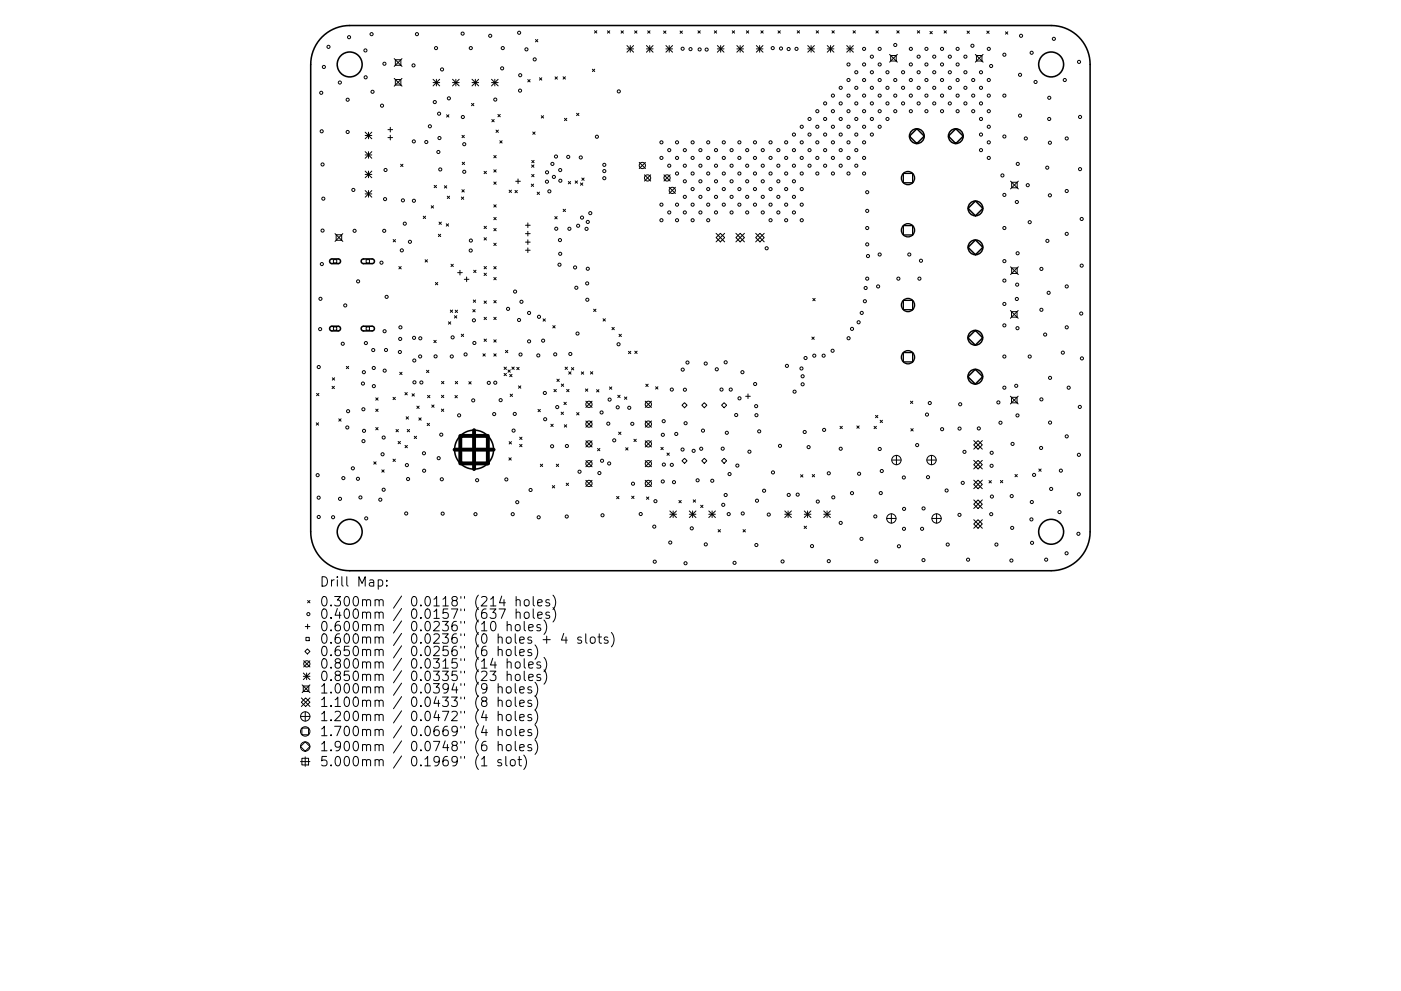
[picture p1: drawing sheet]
<svg xmlns="http://www.w3.org/2000/svg" width="297mm" height="210mm" viewBox="0 0 297 210" stroke-linecap="round" stroke-linejoin="round" font-family="sans-serif">
<defs><g id="words">
<g font-size="2.8">
<text x="67.7" y="125.1">Drill</text>
<text x="75.7" y="125.1">Map:</text>
<text x="67.7" y="129.3">0.300mm</text>
<text x="67.7" y="131.9">0.400mm</text>
<text x="87.2" y="129.3">0.0118&quot;</text>
<text x="87.2" y="131.9">0.0157&quot;</text>
<text x="100.9" y="129.3">(214</text>
<text x="100.9" y="131.9">(637</text>
<text x="109.7" y="129.3">holes)</text>
<text x="109.7" y="131.9">holes)</text>
<text x="67.7" y="134.5">0.600mm</text>
<text x="67.7" y="137.2">0.600mm</text>
<text x="87.2" y="134.5">0.0236&quot;</text>
<text x="87.2" y="137.2">0.0236&quot;</text>
<text x="100.9" y="134.5">(10</text>
<text x="100.9" y="137.2">(0</text>
<text x="105.8" y="137.2">holes</text>
<text x="107.7" y="134.5">holes)</text>
<text x="115.6" y="137.2">+</text>
<text x="119.8" y="137.2">4</text>
<text x="123.4" y="137.2">slots)</text>
<text x="67.7" y="139.8">0.650mm</text>
<text x="67.7" y="142.5">0.800mm</text>
<text x="87.2" y="139.8">0.0256&quot;</text>
<text x="87.2" y="142.5">0.0315&quot;</text>
<text x="100.9" y="139.8">(6</text>
<text x="100.9" y="142.5">(14</text>
<text x="105.8" y="139.8">holes)</text>
<text x="107.7" y="142.5">holes)</text>
<text x="67.7" y="145.1">0.850mm</text>
<text x="67.7" y="147.7">1.000mm</text>
<text x="87.2" y="145.1">0.0335&quot;</text>
<text x="87.2" y="147.7">0.0394&quot;</text>
<text x="100.9" y="145.1">(23</text>
<text x="100.9" y="147.7">(9</text>
<text x="105.8" y="147.7">holes)</text>
<text x="107.7" y="145.1">holes)</text>
<text x="67.7" y="150.6">1.100mm</text>
<text x="67.7" y="153.6">1.200mm</text>
<text x="87.2" y="150.6">0.0433&quot;</text>
<text x="87.2" y="153.6">0.0472&quot;</text>
<text x="100.9" y="150.6">(8</text>
<text x="100.9" y="153.6">(4</text>
<text x="105.8" y="150.6">holes)</text>
<text x="105.8" y="153.6">holes)</text>
<text x="67.7" y="156.8">1.700mm</text>
<text x="67.7" y="160">1.900mm</text>
<text x="87.2" y="156.8">0.0669&quot;</text>
<text x="87.2" y="160">0.0748&quot;</text>
<text x="100.9" y="156.8">(4</text>
<text x="100.9" y="160">(6</text>
<text x="105.8" y="156.8">holes)</text>
<text x="105.8" y="160">holes)</text>
<text x="67.7" y="163.2">5.000mm</text>
<text x="87.2" y="163.2">0.1969&quot;</text>
<text x="100.9" y="163.2">(1</text>
<text x="105.8" y="163.2">slot)</text>
</g>
</g></defs>
<g fill="none" stroke="#000" stroke-width=".33">
<path d="M68.3 7.8a8.3 8.3 0 0 1 5.8-2.4h148.8a8.3 8.3 0 0 1 8.2 8.3v99.1a8.3 8.3 0 0 1-8.2 8.3h-148.8a8.3 8.3 0 0 1-8.2-8.3v-99.1a8.3 8.3 0 0 1 2.4-5.9zM70 55.1l.3-.2h1.5l.3 .2 .1 .4-.4 .4h-1.5l-.4-.3zM76.7 55.1l.3-.2h2l.3 .2 .1 .4-.4 .4h-2l-.4-.3zM70 69.4l.3-.2h1.5l.3 .2 .1 .4-.4 .4h-1.5l-.4-.3zM76.7 69.4l.3-.2h2l.3 .2 .1 .4-.4 .4h-2l-.4-.3z"/>
<circle cx="74.1" cy="13.7" r="2.64"/>
<circle cx="222.9" cy="13.7" r="2.64"/>
<circle cx="100.5" cy="95.4" r="4.1"/>
<circle cx="74.1" cy="112.8" r="2.64"/>
<circle cx="222.9" cy="112.8" r="2.64"/>
</g>
<g fill="none" stroke="#000" stroke-width=".21">
<path d="M83.6 12.4l1.6 1.7M83.6 16.6l1.6 1.7M83.8 12.7h1.2v1.1h-1.2zM83.8 16.9h1.2v1.1h-1.2zM85.2 12.4l-1.6 1.7M85.2 16.6l-1.6 1.7M91.8 16.8l1.4 1.4M91.8 17.5h1.4M92.5 16.8v1.4M93.2 16.8l-1.4 1.4M95.9 17.5h1.5M95.9 16.8l1.5 1.4"/>
<path d="M96.7 16.8v1.4M97.4 16.8l-1.5 1.4M100.1 17.5h1.4M100.1 16.8l1.4 1.4M100.8 16.8v1.4M101.5 16.8l-1.4 1.4M104.2 16.8l1.4 1.4M104.2 17.5h1.4M104.9 16.8v1.4M105.6 16.8l-1.4 1.4M111.9 16.9l.5 .5M112.4 16.9l-.5 .5"/>
<path d="M113.5 8.4l.5 .5M114 8.4l-.5 .5M114.4 16.5l.5 .5M114.9 16.5l-.5 .5M117.7 16.3l.5 .5M118.2 16.3l-.5 .5M119.4 16.3l.5 .5M119.9 16.3l-.5 .5M125.6 14.7l.5 .5M126 6.5l.5 .5M126.1 14.7l-.5 .5M126.5 6.5l-.5 .5"/>
<path d="M128.8 6.5l.5 .5M129.3 6.5l-.5 .5M131.7 6.5l.5 .5M132.2 6.5l-.5 .5M132.9 9.7l1.4 1.4M132.9 10.4h1.4M133.6 9.7v1.4M134.3 9.7l-1.4 1.4M134.6 6.5l.4 .5M135 6.5l-.4 .5M137.1 10.4h1.4M137.1 9.7l1.4 1.4"/>
<path d="M137.3 6.5l.5 .5M137.8 9.7v1.4M137.8 6.5l-.5 .5M138.5 9.7l-1.4 1.4M140.7 6.6l.5 .5M141.2 10.4h1.4M141.2 9.7l1.4 1.4M141.2 6.6l-.5 .5M141.9 9.7v1.4M142.6 9.7l-1.4 1.4M144.2 6.6l.5 .5M144.7 6.6l-.5 .5"/>
<path d="M148 6.5l.5 .5M148.5 6.5l-.5 .5M151.4 6.5l.5 .5M151.9 6.5l-.5 .5M152.1 10.4h1.4M152.1 9.7l1.4 1.4M152.8 9.7v1.4M153.5 9.7l-1.4 1.4M155.2 6.5l.5 .5M155.7 6.5l-.5 .5M156.2 10.4h1.4M156.2 9.7l1.4 1.4"/>
<path d="M156.9 9.7v1.4M157.6 9.7l-1.4 1.4M158.2 6.5l.5 .5M158.7 6.5l-.5 .5M160.4 10.4h1.4M160.4 9.7l1.4 1.4M161.1 9.7v1.4M161.3 6.5l.5 .5M161.8 9.7l-1.4 1.4M161.8 6.5l-.5 .5M165 6.5l.4 .5M165.4 6.5l-.4 .5"/>
<path d="M169 6.5l.5 .5M169.5 6.5l-.5 .5M171.3 10.4h1.4M171.3 9.7l1.4 1.4M172 9.7v1.4M172.7 9.7l-1.4 1.4M173 6.5l.5 .5M173.5 6.5l-.5 .5M175.4 10.4h1.4M175.4 9.7l1.4 1.4M176.1 9.7v1.4M176.4 6.5l.5 .5"/>
<path d="M176.8 9.7l-1.4 1.4M176.9 6.5l-.5 .5M179.5 10.4h1.4M179.5 9.7l1.4 1.4M180.2 9.7v1.4M180.9 6.5l.5 .5M180.9 9.7l-1.4 1.4M181.4 6.5l-.5 .5M185.7 6.5l.5 .5M186.2 6.5l-.5 .5M188.6 11.5l1.7 1.7M188.8 11.8h1.2v1.1h-1.2z"/>
<path d="M190.1 6.5l.5 .5M190.3 11.5l-1.7 1.7M190.6 6.5l-.5 .5M194.5 6.5l.5 .5M195 6.5l-.5 .5M197.2 6.7l.5 .5M197.7 6.7l-.5 .5M200.2 6.5l.5 .5M200.7 6.5l-.5 .5M205 6.6l.5 .5M205.5 6.6l-.5 .5M206.8 11.5l1.6 1.7"/>
<path d="M207 11.8h1.2v1.1h-1.2zM208.4 11.5l-1.6 1.7M209.2 6.6l.5 .5M209.7 6.6l-.5 .5M213.2 6.8l.5 .4M213.7 6.8l-.5 .4M77.4 36.3l1.4 1.4M77.4 28l1.4 1.4M77.4 28.7h1.4M77.4 32.2l1.4 1.4M77.4 32.9h1.4M77.4 37h1.4"/>
<path d="M78.1 28v1.4M78.1 32.2v1.4M78.1 36.3v1.4M78.8 28l-1.4 1.4M78.8 32.2l-1.4 1.4M78.8 36.3l-1.4 1.4M82.3 27.5h.9M82.3 29.2h.9M82.7 27v1M82.7 28.7v1M84.9 34.8l.5 .5M85.4 34.8l-.5 .5"/>
<path d="M92.1 39.3l.4 .5M92.5 39.3l-.4 .5M94.2 39.4l.5 .5M94.7 24.4l.5 .4M94.7 39.4l-.5 .5M95.2 24.4l-.5 .4M98 28.7l.4 .5M98 34.4l.5 .5M98.4 28.7l-.4 .5M98.5 34.4l-.5 .5M100 21.9l.5 .5M100.5 21.9l-.5 .5"/>
<path d="M102.6 36.3l.5 .5M103.1 36.3l-.5 .5M104.3 25.4l.5 .5M104.7 33l.5 .5M104.7 36l.5 .5M104.7 38.6l.5 .5M104.8 25.4l-.5 .5M105.2 27.6l.5 .5M105.2 33l-.5 .5M105.2 36l-.5 .5M105.2 38.6l-.5 .5M105.6 24.3l.5 .5"/>
<path d="M105.7 27.6l-.5 .5M106 29.9l.5 .5M106.1 24.3l-.5 .5M106.5 29.9l-.5 .5M109.3 38.5h1M109.8 38v1M112.6 39.1l.5 .5M112.7 35l.5 .5M112.7 37l.5 .5M112.7 34l.5 .5M113 28l.5 .5M113.1 39.1l-.5 .5"/>
<path d="M113.2 35l-.5 .5M113.2 37l-.5 .5M113.2 34l-.5 .5M113.5 28l-.5 .5M114.8 24.5l.5 .5M115.3 24.5l-.5 .5M119.7 25.1l.5 .5M120.2 25.1l-.5 .5M120.5 38.5l.5 .5M121 38.5l-.5 .5M121.9 38.4l.5 .5M122.2 24l.5 .5"/>
<path d="M122.4 38.4l-.5 .5M122.7 24l-.5 .5M123.1 38.8l.5 .5M123.4 37.8l.4 .5M123.6 38.8l-.5 .5M123.8 37.8l-.4 .5M135.5 34.4l1.3 1.4M136.6 37.1l1.4 1.3M136.8 34.4l-1.3 1.4M138 37.1l-1.4 1.3M140.8 37.1l1.3 1.3M141.9 39.7l1.3 1.4"/>
<path d="M142.1 37.1l-1.3 1.3M143.2 39.7l-1.3 1.4M214.3 38.4l1.6 1.7M214.5 38.7h1.2v1.1h-1.2zM215.9 38.4l-1.6 1.7M70.7 55.1h.7v.7h-.7zM71 49.6l1.7 1.6M71.3 49.8h1.1v1.2h-1.1zM72.7 49.6l-1.7 1.6M77.4 40.4l1.4 1.4M77.4 41.1h1.4M77.6 55.1h.7v.7h-.7z"/>
<path d="M78.1 40.4v1.4M78.8 40.4l-1.4 1.4M83.4 50.8l.5 .5M83.9 50.8l-.5 .5M84.6 56.6l.5 .5M85.1 56.6l-.5 .5M89.7 45.9l.5 .5M90.1 55.1l.5 .5M90.2 45.9l-.5 .5M90.6 55.1l-.5 .5M91.4 43.7l.5 .4M91.9 43.7l-.5 .4"/>
<path d="M92.3 59.9l.5 .5M92.8 59.9l-.5 .5M92.9 49.7l.5 .5M93.1 47.1l.5 .5M93.4 49.7l-.5 .5M93.6 47.1l-.5 .5M94.6 47.5l.5 .5M94.8 41.6l.5 .5M95.1 47.5l-.5 .5M95.3 41.6l-.5 .5M95.6 56.1l.5 .5M96.1 56.1l-.5 .5"/>
<path d="M97 57.8h1M97.5 57.3v1M97.8 41.8l.5 .5M97.9 40.2l.5 .5M98.3 41.8l-.5 .5M98.4 40.2l-.5 .5M98.4 59.3h1M98.9 58.8v1M100.4 57.3l.5 .5M100.9 57.3l-.5 .5M102.6 48l.5 .5M102.6 50.4l.5 .5"/>
<path d="M102.6 56.5l.5 .5M102.6 58l.5 .5M103.1 48l-.5 .5M103.1 50.4l-.5 .5M103.1 56.5l-.5 .5M103.1 58l-.5 .5M104.7 43.4l.5 .5M104.7 51.6l.5 .5M104.7 56.6l.5 .5M104.7 58.9l.5 .5M104.7 46.1l.5 .5M104.7 48.5l.5 .5"/>
<path d="M105.2 56.6l-.5 .5M105.2 43.4l-.5 .5M105.2 51.6l-.5 .5M105.2 58.9l-.5 .5M105.2 46.1l-.5 .5M105.2 48.5l-.5 .5M107.9 40.3l.5 .5M108.4 40.3l-.5 .5M109.2 40.4l.5 .5M109.7 40.4l-.5 .5M111.4 47.8h1M111.4 49.6h1"/>
<path d="M111.4 51.4h1M111.4 53.1h1M111.9 47.3v1M111.9 49.1v1M111.9 50.9v1M111.9 52.6v1M113.9 40.8l.5 .5M114.4 40.8l-.5 .5M117.6 45.9l.5 .5M118.1 45.9l-.5 .5M119.4 44.4l.5 .5M119.9 44.4l-.5 .5"/>
<path d="M151.8 49.5l1.8 1.8M152.7 49.5l.9 .9-.9 .9-.9-.9zM153.6 49.5l-1.8 1.8M156 49.5l1.8 1.8M156.9 49.5l.9 .9-.9 .9-.9-.9zM157.8 49.5l-1.8 1.8M160.2 50.4l.9-.9 .9 .9-.9 .9zM160.2 49.5l1.8 1.8M162 49.5l-1.8 1.8M214.3 56.6l1.6 1.7M214.5 56.8h1.2v1.2h-1.2zM215.9 56.6l-1.6 1.7"/>
<path d="M70.7 69.4h.7v.7h-.7zM73.4 77.7l.5 .5M73.9 77.7l-.5 .5M77.6 69.4h.7v.7h-.7zM84.7 79l.5 .5M85.2 79l-.5 .5M90.4 78.6l.5 .5M90.9 78.6l-.5 .5M92 72.2l.5 .5M92.5 72.2l-.5 .5M95.1 68.3l.5 .5M95.5 65.8l.5 .5"/>
<path d="M95.6 68.3l-.5 .5M96 65.8l-.5 .5M96.3 67l.5 .5M96.5 65.8l.5 .5M96.8 67l-.5 .5M97 65.8l-.5 .5M97.8 70.9l.5 .5M98.3 70.9l-.5 .5M100.2 65.7l.5 .5M100.3 63.6l.5 .5M100.7 65.7l-.5 .5M100.8 63.6l-.5 .5"/>
<path d="M102.4 75.1l.5 .5M102.6 63.9l.5 .5M102.6 67.3l.5 .5M102.6 71.9l.5 .5M102.9 75.1l-.5 .5M103.1 63.9l-.5 .5M103.1 67.3l-.5 .5M103.1 71.9l-.5 .5M104.7 72.1l.5 .5M104.7 67.3l.5 .5M104.7 63.8l.5 .5M104.7 75.1l.5 .5"/>
<path d="M105.2 67.3l-.5 .5M105.2 72.1l-.5 .5M105.2 63.8l-.5 .5M105.2 75.1l-.5 .5M106.9 77.9l.5 .5M106.9 79.2l.5 .5M107.2 74.3l.5 .5M107.4 77.9l-.5 .5M107.4 79.2l-.5 .5M107.7 74.3l-.5 .5M107.7 78.5l.5 .5M108.1 79.4l.5 .5"/>
<path d="M108.2 78.5l-.5 .5M108.5 77.9l.5 .5M108.6 79.4l-.5 .5M109 77.9l-.5 .5M109.6 77.9l.5 .5M110.1 77.9l-.5 .5M115.1 67.6l.5 .5M115.6 67.6l-.5 .5M117.2 69.1l.5 .5M117.7 69.1l-.5 .5M119.8 77.9l.5 .5M120.3 77.9l-.5 .5"/>
<path d="M120.6 78.9l.5 .5M121.1 78.9l-.5 .5M121.2 78l.4 .5M121.6 78l-.4 .5M123.3 78.9l.4 .5M123.7 78.9l-.4 .5M125.2 78.9l.5 .5M125.7 78.9l-.5 .5M125.9 65.6l.5 .5M126.4 65.6l-.5 .5M127.9 67.6l.5 .5M128.4 67.6l-.5 .5"/>
<path d="M129.7 69.5l.5 .5M130.2 69.5l-.5 .5M131.2 70.9l.5 .5M131.7 70.9l-.5 .5M133.2 74.5l.5 .5M133.7 74.5l-.5 .5M134.6 74.5l.5 .5M135.1 74.5l-.5 .5M172.1 71.5l.5 .5M172.3 63.3l.5 .5M172.6 71.5l-.5 .5M172.8 63.3l-.5 .5"/>
<path d="M214.2 65.9l1.7 1.6M214.5 66.1h1.1v1.2h-1.1zM215.9 65.9l-1.7 1.6M67.1 89.7l.4 .5M67.1 83.5l.5 .5M67.5 89.7l-.4 .5M67.6 83.5l-.5 .5M70.4 82l.5 .5M70.5 80.2l.5 .5M70.9 82l-.5 .5M71 80.2l-.5 .5M71.8 88.9l.5 .5"/>
<path d="M72.3 88.9l-.5 .5M79.2 98l.5 .5M79.7 84.4l.5 .5M79.7 86.8l.5 .5M79.7 90.7l.5 .5M79.7 98l-.5 .5M80.2 84.4l-.5 .5M80.2 86.8l-.5 .5M80.2 90.7l-.5 .5M81 99.7l.4 .5M81.4 99.7l-.4 .5M83.3 84.3l.5 .5"/>
<path d="M83.3 97.4l.5 .5M83.8 84.3l-.5 .5M83.8 97.4l-.5 .5M84 91.1l.5 .5M84.4 93.7l.5 .4M84.5 91.1l-.5 .5M84.9 93.7l-.5 .4M85.9 83.3l.5 .5M85.9 94.5l.5 .5M86.1 88.4l.5 .5M86.3 91.1l.5 .5M86.4 83.3l-.5 .5"/>
<path d="M86.4 94.5l-.5 .5M86.6 88.4l-.5 .5M86.8 91.1l-.5 .5M87.4 83.5l.5 .5M87.8 92.6l.5 .4M87.9 83.5l-.5 .5M88.3 92.6l-.5 .4M88.4 86.2l.5 .5M88.8 88.7l.5 .5M88.9 86.2l-.5 .5M89.3 88.7l-.5 .5M90.6 89.8l.5 .5"/>
<path d="M90.6 83.9l.5 .5M91.1 89.8l-.5 .5M91.1 83.9l-.5 .5M91.5 85.9l.5 .5M92 85.9l-.5 .5M93.6 86.8l.5 .5M93.6 83.9l.5 .5M93.6 80.9l.5 .5M94.1 86.8l-.5 .5M94.1 83.9l-.5 .5M94.1 80.9l-.5 .5M96.5 83.9l.5 .5"/>
<path d="M96.5 80.9l.5 .5M97 83.9l-.5 .5M97 80.9l-.5 .5M99.4 81l.5 .5M99.9 81l-.5 .5M107.9 97.1l.5 .5M107.9 93.7l.5 .5M108.2 83.6l.5 .5M108.4 97.1l-.5 .5M108.4 93.7l-.5 .5M108.7 83.6l-.5 .5M109.9 81.9l.5 .5"/>
<path d="M110.2 94.3l.5 .5M110.2 92.7l.5 .5M110.4 81.9l-.5 .5M110.7 94.3l-.5 .5M110.7 92.7l-.5 .5M114.1 86.9l.5 .5M114.6 98.5l.5 .5M114.6 86.9l-.5 .5M115.1 98.5l-.5 .5M116.8 90l.5 .5M117.3 90l-.5 .5M117.5 82.6l.4 .5"/>
<path d="M117.9 82.6l-.4 .5M117.9 98.5l.5 .5M118.1 80.4l.5 .5M118.4 98.5l-.5 .5M118.6 80.4l-.5 .5M119 87.4l.5 .5M119 81.5l.5 .5M119.5 87.4l-.5 .5M119.5 81.5l-.5 .5M119.6 85.3l.5 .5M119.6 90.1l.5 .5M120.1 85.3l-.5 .5"/>
<path d="M120.1 82.6l.5 .5M120.1 90.1l-.5 .5M120.6 82.6l-.5 .5M122.3 87.5l.5 .5M122.8 87.5l-.5 .5M124.1 82.5l.5 .5M124.2 93.5l1.3 1.3M124.2 89.3l1.3 1.3M124.2 85.1l1.3 1.3M124.2 97.7l1.3 1.3M124.6 82.5l-.5 .5M125.5 85.1l-1.3 1.3"/>
<path d="M125.5 89.3l-1.3 1.3M125.5 93.5l-1.3 1.3M125.5 97.7l-1.3 1.3M126.5 82.7l.5 .5M126.7 95.1l.5 .5M127 82.7l-.5 .5M127.2 95.1l-.5 .5M129.2 82.1l.5 .5M129.7 82.1l-.5 .5M131 83.9l.5 .5M131.2 91.7l.5 .5M131.5 83.9l-.5 .5"/>
<path d="M131.7 91.7l-.5 .5M132.4 84.2l.5 .5M132.7 95l.4 .5M132.9 84.2l-.5 .5M133.1 95l-.4 .5M134.4 93.2l.5 .5M134.9 93.2l-.5 .5M136.8 85.1l1.3 1.3M136.8 89.3l1.3 1.3M136.8 93.5l1.3 1.3M136.8 97.7l1.3 1.3M136.9 81.5l.5 .5"/>
<path d="M137.4 81.5l-.5 .5M138.1 85.1l-1.3 1.3M138.1 89.3l-1.3 1.3M138.1 93.5l-1.3 1.3M138.1 97.7l-1.3 1.3M139 82.1l.5 .5M139.5 82.1l-.5 .5M140.1 94.9l.5 .5M140.6 94.9l-.5 .5M141.4 96.1l.5 .5M141.9 96.1l-.5 .5M144.6 86l.5-.6 .6 .6-.6 .5z"/>
<path d="M144.6 97.8l.5-.6 .6 .6-.6 .5zM148.8 86l.5-.6 .6 .6-.6 .5zM148.8 97.8l.5-.6 .6 .6-.6 .5zM153 86l.5-.6 .6 .6-.6 .5zM153 97.8l.5-.6 .6 .6-.6 .5zM158.1 84.1h1M158.6 83.6v1M178.1 90.5l.5 .4M178.6 90.5l-.5 .4M181.7 90.4l.5 .5M182.2 90.4l-.5 .5M185.3 90.5l.5 .4"/>
<path d="M185.6 88.1l.5 .5M185.8 90.5l-.5 .4M186.1 88.1l-.5 .5M186.6 89.2l.5 .5M187.1 89.2l-.5 .5M189.1 97.6h2M190.1 96.6v2M193 85.1l.5 .5M193.1 90.9l.5 .5M193.5 85.1l-.5 .5M193.6 90.9l-.5 .5M196.5 97.6h2"/>
<path d="M197.5 96.6v2M206.5 93.5l1.8 1.8M206.5 97.7l1.8 1.8M207.4 93.5l.9 .9-.9 .9-.9-.9zM207.4 97.7l.9 .9-.9 .9-.9-.9zM208.3 93.5l-1.8 1.8M208.3 97.7l-1.8 1.8M214.2 84.1l1.7 1.6M214.5 84.3h1.1v1.2h-1.1zM215.9 84.1l-1.7 1.6M220.3 99.5l.4 .5M220.7 99.5l-.4 .5"/>
<path d="M117.1 103l.5 .5M117.6 103l-.5 .5M120 102.5l.5 .5M120.5 102.5l-.5 .5M124.2 101.9l1.3 1.3M125.5 101.9l-1.3 1.3M130.7 105.3l.5 .5M131.2 105.3l-.5 .5M133.9 105.3l.5 .5M134.4 105.3l-.5 .5M136.8 101.9l1.3 1.3M137.1 105.4l.5 .5"/>
<path d="M137.6 105.4l-.5 .5M138.1 101.9l-1.3 1.3M142 108.4l1.4 1.4M142 109.1h1.4M142.7 108.4v1.4M143.4 108.4l-1.4 1.4M143.9 106.2l.5 .5M144.4 106.2l-.5 .5M146.1 108.4l1.5 1.4M146.1 109.1h1.5M146.8 108.4v1.4M147 106l.5 .5"/>
<path d="M147.5 106l-.5 .5M147.6 108.4l-1.5 1.4M148.6 107.2l.4 .5M149 107.2l-.4 .5M150.3 109.1h1.4M150.3 108.4l1.4 1.4M151 108.4v1.4M151.7 108.4l-1.4 1.4M152.3 112.4l.4 .5M152.7 112.4l-.4 .5M157.5 112.4l.5 .5M158 112.4l-.5 .5"/>
<path d="M166.4 109.1h1.4M166.4 108.4l1.4 1.4M167.1 108.4v1.4M167.8 108.4l-1.4 1.4M169.7 100.7l.5 .5M170.2 100.7l-.5 .5M170.5 111.6l.5 .5M170.5 109.1h1.4M170.5 108.4l1.4 1.4M171 111.6l-.5 .5M171.2 108.4v1.4M171.9 108.4l-1.4 1.4"/>
<path d="M172.2 100.7l.5 .5M172.7 100.7l-.5 .5M174.7 109.1h1.4M174.7 108.4l1.4 1.4M175.4 108.4v1.4M176.1 108.4l-1.4 1.4M188 110h2M189 109v2M197.6 110h2M198.6 109v2M206.5 111.2l.9-.9 .9 .9-.9 .9zM206.5 101.9l1.8 1.8"/>
<path d="M206.5 106.1l1.8 1.8M206.5 110.3l1.8 1.8M207.4 101.9l.9 .9-.9 .9-.9-.9zM207.4 106.1l.9 .9-.9 .9-.9-.9zM208.3 101.9l-1.8 1.8M208.3 106.1l-1.8 1.8M208.3 110.3l-1.8 1.8M209.7 102l.5 .5M210.2 102l-.5 .5M212.1 101.9l.5 .5M212.6 101.9l-.5 .5M215.2 100.7l.5 .5"/>
<path d="M215.7 100.7l-.5 .5M64.7 132.9h1M64.9 135.2h.7v.7h-.7zM65.2 137.7l.5 .5-.5 .5-.6-.5zM65.2 127.4l.5 .5M65.2 132.4v1M65.7 127.4l-.5 .5M73.5 122.4v1.7l.3 .3M79.5 127.4l.3-.2 .5 .1 .1 1.3M79.5 130.1a.5 .5 0 0 1 .9 0v1.1M79.5 132.7a.5 .5 0 0 1 .9 .1v1M79.5 135.3a.5 .5 0 0 1 .9 .1v1.1"/>
<path d="M79.5 138a.5 .5 0 0 1 .9 .1v1M80.4 127.5l.3-.3 .4 .1 .1 1.3M80.4 130.1l.3-.2 .4 .1 .1 1.2M80.4 132.8l.3-.3 .4 .1 .1 1.2M80.4 135.4l.3-.3 .4 .1 .1 1.3M80.4 138.1l.3-.3 .4 .1 .1 1.2M85.1 126.5l-1.7 2.5M85.1 129.1l-1.7 2.6M85.1 131.7l-1.7 2.6M85.1 134.4l-1.7 2.6M85.1 137l-1.7 2.6M85.1 139.7l-1.7 2.5"/>
<path d="M97.7 126.6v.3M97.7 129.2v.4M97.7 131.8v.4M97.7 134.5v.4M97.7 137.1v.4M97.7 139.8v.3M98.5 126.6v.3M98.5 129.2v.4M98.5 131.8v.4M98.5 134.5v.4M98.5 137.1v.4M98.5 139.8v.3"/>
<path d="M123.2 135.2l-.4-.1-.3 .3 .1 .3 .6 .2v.5h-.7M63.7 152h2M63.9 149l.9-.9 .9 .9-.9 .9zM63.9 148.1l1.8 1.8M64 154.5h1.4v1.4h-1.4zM64.1 145.3l1.6 1.7M64.3 145.5h1.2v1.2h-1.2zM64.3 142.8l1.4 1.4M64.3 143.5h1.4M64.4 140.2l1.3 1.3M64.7 157.4l1 1-1 1-1-1zM64.7 151v2"/>
<path d="M65 142.8v1.4M65.7 140.2l-1.3 1.3M65.7 142.8l-1.4 1.4M65.7 145.3l-1.6 1.7M65.7 148.1l-1.8 1.8M79.5 140.6a.5 .5 0 0 1 .9 .1v1.1M79.5 143.3a.5 .5 0 0 1 .9 0v1.1M79.5 145.9a.5 .5 0 0 1 .9 .1v1M79.5 148.7a.5 .5 0 0 1 .9 .1v1.1M79.5 151.8l.3-.2 .5 .1 .1 1.2M79.5 154.9a.5 .5 0 0 1 .9 .1v1.1M79.5 158.1a.5 .5 0 0 1 .9 .1v1.1"/>
<path d="M80.4 140.7l.3-.3 .4 .1 .1 1.3M80.4 143.3l.3-.2 .4 .1 .1 1.2M80.4 146l.3-.3 .4 .1 .1 1.2M80.4 148.8l.3-.2 .4 .1 .1 1.2M80.4 151.9l.3-.3 .4 .1 .1 1.2M80.4 155l.3-.2 .4 .1 .1 1.2M80.4 158.2l.3-.2 .4 .1 .1 1.2M85.1 142.3l-1.7 2.6M85.1 144.9l-1.7 2.6M85.1 147.8l-1.7 2.6M85.1 150.8l-1.7 2.6M85.1 154l-1.7 2.6"/>
<path d="M85.1 157.2l-1.7 2.6M97.7 142.4v.4M97.7 145v.4M97.7 147.9v.4M97.7 150.9v.4M97.7 154.1v.4M97.7 157.3v.4M98.5 142.4v.4M98.5 145v.4M98.5 147.9v.4M98.5 150.9v.4M98.5 154.1v.4"/>
<path d="M98.5 157.3v.4M63.7 161.6h2M64 160.9h1.4v1.4h-1.4zM64.7 160.6v2M79.5 161.3a.5 .5 0 0 1 .9 .1v1.1M80.4 161.4l.3-.2 .4 .1 .1 1.2M85.1 160.4l-1.7 2.6M97.7 160.5v.4M98.5 160.5v.4"/>
<circle cx="68.1" cy="19.7" r=".33"/>
<circle cx="68.7" cy="14.2" r=".33"/>
<circle cx="69.6" cy="9.9" r=".33"/>
<circle cx="72.1" cy="17.5" r=".33"/>
<circle cx="74" cy="7.9" r=".33"/>
<circle cx="77.5" cy="10.7" r=".33"/>
<circle cx="77.5" cy="16.4" r=".33"/>
<circle cx="78.8" cy="7.2" r=".33"/>
<circle cx="79" cy="19.5" r=".33"/>
<circle cx="81.5" cy="13.5" r=".33"/>
<circle cx="87.7" cy="13.9" r=".33"/>
<circle cx="88.4" cy="7.2" r=".33"/>
<circle cx="92.4" cy="10.2" r=".33"/>
<circle cx="93.7" cy="14.7" r=".33"/>
<circle cx="98.1" cy="7.1" r=".33"/>
<circle cx="99.8" cy="10.2" r=".33"/>
<circle cx="103.9" cy="7.6" r=".33"/>
<circle cx="106.5" cy="14.5" r=".33"/>
<circle cx="106.6" cy="10.2" r=".33"/>
<circle cx="110.1" cy="7" r=".33"/>
<circle cx="110.3" cy="19.2" r=".33"/>
<circle cx="110.3" cy="16" r=".33"/>
<circle cx="111.6" cy="10.5" r=".33"/>
<circle cx="113.4" cy="12.6" r=".33"/>
<circle cx="131.2" cy="19.4" r=".33"/>
<circle cx="144.7" cy="10.3" r=".33"/>
<circle cx="146.4" cy="10.4" r=".33"/>
<circle cx="148.3" cy="10.5" r=".33"/>
<circle cx="149.8" cy="10.5" r=".33"/>
<circle cx="163.8" cy="10.2" r=".33"/>
<circle cx="165.6" cy="10.3" r=".33"/>
<circle cx="167.2" cy="10.4" r=".33"/>
<circle cx="168.9" cy="10.4" r=".33"/>
<circle cx="178.2" cy="18.6" r=".33"/>
<circle cx="179.9" cy="13.7" r=".33"/>
<circle cx="179.9" cy="17" r=".33"/>
<circle cx="181.6" cy="15.3" r=".33"/>
<circle cx="181.6" cy="18.6" r=".33"/>
<circle cx="183.2" cy="10.4" r=".33"/>
<circle cx="183.2" cy="13.7" r=".33"/>
<circle cx="183.2" cy="17" r=".33"/>
<circle cx="184.9" cy="15.3" r=".33"/>
<circle cx="184.9" cy="12" r=".33"/>
<circle cx="184.9" cy="18.6" r=".33"/>
<circle cx="186.5" cy="10.4" r=".33"/>
<circle cx="186.5" cy="13.7" r=".33"/>
<circle cx="186.5" cy="17" r=".33"/>
<circle cx="188.2" cy="15.3" r=".33"/>
<circle cx="188.2" cy="18.6" r=".33"/>
<circle cx="189.8" cy="9.5" r=".33"/>
<circle cx="189.8" cy="17" r=".33"/>
<circle cx="191.5" cy="15.3" r=".33"/>
<circle cx="191.5" cy="18.6" r=".33"/>
<circle cx="193.1" cy="10.4" r=".33"/>
<circle cx="193.1" cy="13.7" r=".33"/>
<circle cx="193.1" cy="17" r=".33"/>
<circle cx="194.8" cy="12" r=".33"/>
<circle cx="194.8" cy="15.3" r=".33"/>
<circle cx="194.8" cy="18.6" r=".33"/>
<circle cx="196.4" cy="10.4" r=".33"/>
<circle cx="196.4" cy="13.7" r=".33"/>
<circle cx="196.4" cy="17" r=".33"/>
<circle cx="198.1" cy="15.3" r=".33"/>
<circle cx="198.1" cy="12" r=".33"/>
<circle cx="198.1" cy="18.6" r=".33"/>
<circle cx="199.7" cy="10.4" r=".33"/>
<circle cx="199.7" cy="13.7" r=".33"/>
<circle cx="199.7" cy="17" r=".33"/>
<circle cx="201.4" cy="15.3" r=".33"/>
<circle cx="201.4" cy="12" r=".33"/>
<circle cx="201.4" cy="18.6" r=".33"/>
<circle cx="203" cy="10.4" r=".33"/>
<circle cx="203" cy="13.7" r=".33"/>
<circle cx="203" cy="17" r=".33"/>
<circle cx="204.7" cy="12" r=".33"/>
<circle cx="204.7" cy="15.3" r=".33"/>
<circle cx="204.7" cy="18.6" r=".33"/>
<circle cx="206.2" cy="9.7" r=".33"/>
<circle cx="206.3" cy="17" r=".33"/>
<circle cx="208" cy="15.3" r=".33"/>
<circle cx="208" cy="18.6" r=".33"/>
<circle cx="209.6" cy="10.4" r=".33"/>
<circle cx="209.6" cy="17" r=".33"/>
<circle cx="210.1" cy="14" r=".33"/>
<circle cx="212.9" cy="11.6" r=".33"/>
<circle cx="216.3" cy="15.9" r=".33"/>
<circle cx="216.5" cy="7.6" r=".33"/>
<circle cx="218.7" cy="11.2" r=".33"/>
<circle cx="219.6" cy="17.4" r=".33"/>
<circle cx="223.4" cy="8.2" r=".33"/>
<circle cx="225.8" cy="17" r=".33"/>
<circle cx="228.8" cy="13.1" r=".33"/>
<circle cx="68.2" cy="27.9" r=".33"/>
<circle cx="68.4" cy="34.9" r=".33"/>
<circle cx="73.7" cy="21.2" r=".33"/>
<circle cx="73.7" cy="28" r=".33"/>
<circle cx="81" cy="22.4" r=".33"/>
<circle cx="81.7" cy="36.1" r=".33"/>
<circle cx="87.7" cy="30" r=".33"/>
<circle cx="90.4" cy="30.1" r=".33"/>
<circle cx="91.1" cy="26.8" r=".33"/>
<circle cx="92.2" cy="21.7" r=".33"/>
<circle cx="92.9" cy="32.2" r=".33"/>
<circle cx="93.1" cy="24.1" r=".33"/>
<circle cx="93.2" cy="29.3" r=".33"/>
<circle cx="93.3" cy="36" r=".33"/>
<circle cx="95.2" cy="20.9" r=".33"/>
<circle cx="98.1" cy="24.8" r=".33"/>
<circle cx="98.4" cy="36.4" r=".33"/>
<circle cx="98.4" cy="30.6" r=".33"/>
<circle cx="105" cy="21.1" r=".33"/>
<circle cx="116" cy="38.5" r=".33"/>
<circle cx="116" cy="36.6" r=".33"/>
<circle cx="117.1" cy="34.8" r=".33"/>
<circle cx="117.4" cy="37.5" r=".33"/>
<circle cx="117.9" cy="33.2" r=".33"/>
<circle cx="118.8" cy="36.1" r=".33"/>
<circle cx="118.8" cy="38.3" r=".33"/>
<circle cx="120.5" cy="33.3" r=".33"/>
<circle cx="123.1" cy="33.4" r=".33"/>
<circle cx="126.6" cy="29" r=".33"/>
<circle cx="128.1" cy="35" r=".33"/>
<circle cx="128.1" cy="37.8" r=".33"/>
<circle cx="128.1" cy="36.3" r=".33"/>
<circle cx="136.2" cy="35.1" r=".66"/>
<circle cx="137.3" cy="37.8" r=".66"/>
<circle cx="140.2" cy="30.2" r=".33"/>
<circle cx="140.2" cy="33.5" r=".33"/>
<circle cx="141.4" cy="37.8" r=".66"/>
<circle cx="141.9" cy="31.9" r=".33"/>
<circle cx="141.9" cy="35.2" r=".33"/>
<circle cx="143.5" cy="30.2" r=".33"/>
<circle cx="143.5" cy="33.5" r=".33"/>
<circle cx="143.5" cy="36.8" r=".33"/>
<circle cx="145.2" cy="35.2" r=".33"/>
<circle cx="145.2" cy="31.9" r=".33"/>
<circle cx="145.2" cy="38.5" r=".33"/>
<circle cx="146.8" cy="30.2" r=".33"/>
<circle cx="146.8" cy="33.5" r=".33"/>
<circle cx="146.8" cy="36.8" r=".33"/>
<circle cx="148.5" cy="31.9" r=".33"/>
<circle cx="148.5" cy="35.2" r=".33"/>
<circle cx="148.5" cy="38.5" r=".33"/>
<circle cx="150.2" cy="30.2" r=".33"/>
<circle cx="150.2" cy="33.5" r=".33"/>
<circle cx="150.2" cy="36.8" r=".33"/>
<circle cx="151.8" cy="35.2" r=".33"/>
<circle cx="151.8" cy="31.9" r=".33"/>
<circle cx="151.8" cy="38.5" r=".33"/>
<circle cx="153.5" cy="30.2" r=".33"/>
<circle cx="153.5" cy="33.5" r=".33"/>
<circle cx="153.5" cy="36.8" r=".33"/>
<circle cx="155.1" cy="31.9" r=".33"/>
<circle cx="155.1" cy="35.2" r=".33"/>
<circle cx="155.1" cy="38.5" r=".33"/>
<circle cx="156.8" cy="30.2" r=".33"/>
<circle cx="156.8" cy="33.5" r=".33"/>
<circle cx="156.8" cy="36.8" r=".33"/>
<circle cx="158.4" cy="31.9" r=".33"/>
<circle cx="158.4" cy="35.2" r=".33"/>
<circle cx="158.4" cy="38.5" r=".33"/>
<circle cx="160.1" cy="30.2" r=".33"/>
<circle cx="160.1" cy="33.5" r=".33"/>
<circle cx="160.1" cy="36.8" r=".33"/>
<circle cx="161.7" cy="31.9" r=".33"/>
<circle cx="161.7" cy="35.2" r=".33"/>
<circle cx="161.7" cy="38.5" r=".33"/>
<circle cx="163.4" cy="30.2" r=".33"/>
<circle cx="163.4" cy="33.5" r=".33"/>
<circle cx="163.4" cy="36.8" r=".33"/>
<circle cx="165" cy="35.2" r=".33"/>
<circle cx="165" cy="31.9" r=".33"/>
<circle cx="165" cy="38.5" r=".33"/>
<circle cx="166.7" cy="30.2" r=".33"/>
<circle cx="166.7" cy="33.5" r=".33"/>
<circle cx="166.7" cy="36.8" r=".33"/>
<circle cx="168.3" cy="35.2" r=".33"/>
<circle cx="168.3" cy="31.9" r=".33"/>
<circle cx="168.3" cy="38.5" r=".33"/>
<circle cx="168.3" cy="28.5" r=".33"/>
<circle cx="170" cy="30.2" r=".33"/>
<circle cx="170" cy="33.5" r=".33"/>
<circle cx="170" cy="26.9" r=".33"/>
<circle cx="170" cy="36.8" r=".33"/>
<circle cx="171.6" cy="31.9" r=".33"/>
<circle cx="171.6" cy="35.2" r=".33"/>
<circle cx="171.6" cy="25.2" r=".33"/>
<circle cx="171.6" cy="28.5" r=".33"/>
<circle cx="173.3" cy="30.2" r=".33"/>
<circle cx="173.3" cy="23.6" r=".33"/>
<circle cx="173.3" cy="33.5" r=".33"/>
<circle cx="173.3" cy="36.8" r=".33"/>
<circle cx="173.3" cy="26.9" r=".33"/>
<circle cx="174.9" cy="21.9" r=".33"/>
<circle cx="174.9" cy="35.2" r=".33"/>
<circle cx="174.9" cy="25.2" r=".33"/>
<circle cx="174.9" cy="31.9" r=".33"/>
<circle cx="174.9" cy="28.5" r=".33"/>
<circle cx="176.6" cy="30.2" r=".33"/>
<circle cx="176.6" cy="20.3" r=".33"/>
<circle cx="176.6" cy="23.6" r=".33"/>
<circle cx="176.6" cy="33.5" r=".33"/>
<circle cx="176.6" cy="36.8" r=".33"/>
<circle cx="176.6" cy="26.9" r=".33"/>
<circle cx="178.2" cy="21.9" r=".33"/>
<circle cx="178.2" cy="35.2" r=".33"/>
<circle cx="178.2" cy="25.2" r=".33"/>
<circle cx="178.2" cy="31.9" r=".33"/>
<circle cx="178.2" cy="28.5" r=".33"/>
<circle cx="179.9" cy="30.2" r=".33"/>
<circle cx="179.9" cy="20.3" r=".33"/>
<circle cx="179.9" cy="23.6" r=".33"/>
<circle cx="179.9" cy="33.5" r=".33"/>
<circle cx="179.9" cy="26.9" r=".33"/>
<circle cx="179.9" cy="36.8" r=".33"/>
<circle cx="181.6" cy="21.9" r=".33"/>
<circle cx="181.6" cy="35.2" r=".33"/>
<circle cx="181.6" cy="31.9" r=".33"/>
<circle cx="181.6" cy="25.2" r=".33"/>
<circle cx="181.6" cy="28.5" r=".33"/>
<circle cx="183.2" cy="20.3" r=".33"/>
<circle cx="183.2" cy="30.2" r=".33"/>
<circle cx="183.2" cy="33.5" r=".33"/>
<circle cx="183.2" cy="23.6" r=".33"/>
<circle cx="183.2" cy="36.8" r=".33"/>
<circle cx="183.2" cy="26.9" r=".33"/>
<circle cx="184.9" cy="25.2" r=".33"/>
<circle cx="184.9" cy="21.9" r=".33"/>
<circle cx="184.9" cy="28.5" r=".33"/>
<circle cx="186.5" cy="20.3" r=".33"/>
<circle cx="186.5" cy="23.6" r=".33"/>
<circle cx="186.5" cy="26.9" r=".33"/>
<circle cx="188.2" cy="21.9" r=".33"/>
<circle cx="188.2" cy="25.2" r=".33"/>
<circle cx="189.8" cy="20.3" r=".33"/>
<circle cx="189.8" cy="23.6" r=".33"/>
<circle cx="191.5" cy="21.9" r=".33"/>
<circle cx="193.1" cy="20.3" r=".33"/>
<circle cx="193.1" cy="23.6" r=".33"/>
<circle cx="194.8" cy="21.9" r=".33"/>
<circle cx="196.4" cy="20.3" r=".33"/>
<circle cx="196.4" cy="23.6" r=".33"/>
<circle cx="198.1" cy="21.9" r=".33"/>
<circle cx="199.7" cy="20.3" r=".33"/>
<circle cx="199.7" cy="23.6" r=".33"/>
<circle cx="201.4" cy="21.9" r=".33"/>
<circle cx="203" cy="20.3" r=".33"/>
<circle cx="203" cy="23.6" r=".33"/>
<circle cx="204.7" cy="21.9" r=".33"/>
<circle cx="206.3" cy="20.3" r=".33"/>
<circle cx="206.3" cy="23.6" r=".33"/>
<circle cx="208" cy="31.9" r=".33"/>
<circle cx="208" cy="21.9" r=".33"/>
<circle cx="208" cy="25.2" r=".33"/>
<circle cx="208" cy="28.5" r=".33"/>
<circle cx="209.6" cy="20.3" r=".33"/>
<circle cx="209.6" cy="30.2" r=".33"/>
<circle cx="209.6" cy="23.6" r=".33"/>
<circle cx="209.6" cy="33.5" r=".33"/>
<circle cx="209.6" cy="26.9" r=".33"/>
<circle cx="212.5" cy="37.2" r=".33"/>
<circle cx="212.9" cy="20.3" r=".33"/>
<circle cx="212.9" cy="29" r=".33"/>
<circle cx="215.8" cy="34.8" r=".33"/>
<circle cx="216.3" cy="24.5" r=".33"/>
<circle cx="217.5" cy="29.4" r=".33"/>
<circle cx="217.9" cy="39.3" r=".33"/>
<circle cx="222" cy="35.6" r=".33"/>
<circle cx="222.4" cy="25.2" r=".33"/>
<circle cx="222.5" cy="20.7" r=".33"/>
<circle cx="222.6" cy="30.3" r=".33"/>
<circle cx="226.2" cy="29.4" r=".33"/>
<circle cx="229" cy="35.9" r=".33"/>
<circle cx="229" cy="24.8" r=".33"/>
<circle cx="68.2" cy="56" r=".33"/>
<circle cx="68.4" cy="48.9" r=".33"/>
<circle cx="68.6" cy="42.1" r=".33"/>
<circle cx="74.9" cy="40.3" r=".33"/>
<circle cx="75.2" cy="49" r=".33"/>
<circle cx="75.9" cy="59.7" r=".33"/>
<circle cx="80.9" cy="55.7" r=".33"/>
<circle cx="81.5" cy="49" r=".33"/>
<circle cx="81.6" cy="42.2" r=".33"/>
<circle cx="85.2" cy="53.1" r=".33"/>
<circle cx="85.4" cy="42.5" r=".33"/>
<circle cx="85.8" cy="47.5" r=".33"/>
<circle cx="86.9" cy="51.3" r=".33"/>
<circle cx="87.8" cy="42.6" r=".33"/>
<circle cx="99.8" cy="53.2" r=".33"/>
<circle cx="99.8" cy="51" r=".33"/>
<circle cx="116.5" cy="40.6" r=".33"/>
<circle cx="117.9" cy="48.5" r=".33"/>
<circle cx="118.6" cy="56.2" r=".33"/>
<circle cx="118.7" cy="50.9" r=".33"/>
<circle cx="118.8" cy="53.8" r=".33"/>
<circle cx="120.7" cy="48.5" r=".33"/>
<circle cx="121.9" cy="56.7" r=".33"/>
<circle cx="122.6" cy="47.9" r=".33"/>
<circle cx="123.4" cy="46.2" r=".33"/>
<circle cx="124.4" cy="48.6" r=".33"/>
<circle cx="124.6" cy="57" r=".33"/>
<circle cx="124.6" cy="47.1" r=".33"/>
<circle cx="125.2" cy="45.2" r=".33"/>
<circle cx="140.2" cy="43.4" r=".33"/>
<circle cx="140.2" cy="46.7" r=".33"/>
<circle cx="141.9" cy="45.1" r=".33"/>
<circle cx="142.5" cy="40.4" r=".66"/>
<circle cx="143.5" cy="43.4" r=".33"/>
<circle cx="143.5" cy="46.7" r=".33"/>
<circle cx="145.2" cy="45.1" r=".33"/>
<circle cx="145.2" cy="41.8" r=".33"/>
<circle cx="146.8" cy="40.1" r=".33"/>
<circle cx="146.8" cy="43.4" r=".33"/>
<circle cx="146.8" cy="46.7" r=".33"/>
<circle cx="148.5" cy="45.1" r=".33"/>
<circle cx="148.5" cy="41.8" r=".33"/>
<circle cx="150.2" cy="40.1" r=".33"/>
<circle cx="150.2" cy="43.4" r=".33"/>
<circle cx="150.2" cy="46.7" r=".33"/>
<circle cx="151.8" cy="45.1" r=".33"/>
<circle cx="151.8" cy="41.8" r=".33"/>
<circle cx="153.5" cy="40.1" r=".33"/>
<circle cx="153.5" cy="43.4" r=".33"/>
<circle cx="155.1" cy="45.1" r=".33"/>
<circle cx="155.1" cy="41.8" r=".33"/>
<circle cx="156.8" cy="40.1" r=".33"/>
<circle cx="156.8" cy="43.4" r=".33"/>
<circle cx="158.4" cy="45.1" r=".33"/>
<circle cx="158.4" cy="41.8" r=".33"/>
<circle cx="160.1" cy="40.1" r=".33"/>
<circle cx="160.1" cy="43.4" r=".33"/>
<circle cx="161.7" cy="45.1" r=".33"/>
<circle cx="161.7" cy="41.8" r=".33"/>
<circle cx="162.5" cy="52.7" r=".33"/>
<circle cx="163.4" cy="40.1" r=".33"/>
<circle cx="163.4" cy="43.4" r=".33"/>
<circle cx="163.4" cy="46.7" r=".33"/>
<circle cx="165" cy="45.1" r=".33"/>
<circle cx="165" cy="41.8" r=".33"/>
<circle cx="166.7" cy="40.1" r=".33"/>
<circle cx="166.7" cy="43.4" r=".33"/>
<circle cx="166.7" cy="46.7" r=".33"/>
<circle cx="168.3" cy="45.1" r=".33"/>
<circle cx="168.3" cy="41.8" r=".33"/>
<circle cx="170" cy="40.1" r=".33"/>
<circle cx="170" cy="43.4" r=".33"/>
<circle cx="170" cy="46.7" r=".33"/>
<circle cx="183.9" cy="51.8" r=".33"/>
<circle cx="183.9" cy="48.4" r=".33"/>
<circle cx="183.9" cy="59.1" r=".33"/>
<circle cx="183.9" cy="44.7" r=".33"/>
<circle cx="183.9" cy="40.8" r=".33"/>
<circle cx="184" cy="54.3" r=".33"/>
<circle cx="186.5" cy="54" r=".33"/>
<circle cx="190.5" cy="59.1" r=".33"/>
<circle cx="192.8" cy="54" r=".33"/>
<circle cx="194.9" cy="59.1" r=".33"/>
<circle cx="195.3" cy="55.3" r=".33"/>
<circle cx="212.9" cy="59.5" r=".33"/>
<circle cx="212.9" cy="55.4" r=".33"/>
<circle cx="212.9" cy="48.4" r=".33"/>
<circle cx="212.9" cy="41.4" r=".33"/>
<circle cx="215.6" cy="42.9" r=".33"/>
<circle cx="215.8" cy="53.7" r=".33"/>
<circle cx="218.3" cy="47.1" r=".33"/>
<circle cx="220.8" cy="57.1" r=".33"/>
<circle cx="222.1" cy="51.1" r=".33"/>
<circle cx="222.6" cy="41.4" r=".33"/>
<circle cx="226.2" cy="49.6" r=".33"/>
<circle cx="226.2" cy="40.5" r=".33"/>
<circle cx="229.3" cy="46.5" r=".33"/>
<circle cx="229.3" cy="56.4" r=".33"/>
<circle cx="67.6" cy="77.9" r=".33"/>
<circle cx="67.9" cy="69.8" r=".33"/>
<circle cx="67.9" cy="63.4" r=".33"/>
<circle cx="72.7" cy="72.9" r=".33"/>
<circle cx="73.2" cy="64.8" r=".33"/>
<circle cx="77.1" cy="79" r=".33"/>
<circle cx="77.6" cy="72.8" r=".33"/>
<circle cx="79.1" cy="74.3" r=".33"/>
<circle cx="79.2" cy="78.1" r=".33"/>
<circle cx="81.5" cy="70.3" r=".33"/>
<circle cx="81.6" cy="78.6" r=".33"/>
<circle cx="81.8" cy="74.3" r=".33"/>
<circle cx="82" cy="63" r=".33"/>
<circle cx="84.8" cy="74.7" r=".33"/>
<circle cx="84.8" cy="71.9" r=".33"/>
<circle cx="84.9" cy="69.4" r=".33"/>
<circle cx="87.8" cy="71.7" r=".33"/>
<circle cx="87.8" cy="76.5" r=".33"/>
<circle cx="89.1" cy="75.6" r=".33"/>
<circle cx="89.1" cy="71.8" r=".33"/>
<circle cx="92.3" cy="75.6" r=".33"/>
<circle cx="95.8" cy="75.6" r=".33"/>
<circle cx="96" cy="71.6" r=".33"/>
<circle cx="98.7" cy="75.2" r=".33"/>
<circle cx="100.5" cy="68" r=".33"/>
<circle cx="100.6" cy="72.8" r=".33"/>
<circle cx="107.7" cy="65.5" r=".33"/>
<circle cx="109.2" cy="61.9" r=".33"/>
<circle cx="110" cy="67.9" r=".33"/>
<circle cx="110.4" cy="75.2" r=".33"/>
<circle cx="110.6" cy="64" r=".33"/>
<circle cx="112.2" cy="66.4" r=".33"/>
<circle cx="112.2" cy="72.4" r=".33"/>
<circle cx="114.1" cy="75.4" r=".33"/>
<circle cx="114.3" cy="67.2" r=".33"/>
<circle cx="115.2" cy="72.3" r=".33"/>
<circle cx="117.7" cy="75.2" r=".33"/>
<circle cx="120.9" cy="75.1" r=".33"/>
<circle cx="122.2" cy="61.1" r=".33"/>
<circle cx="122.4" cy="70.8" r=".33"/>
<circle cx="124.5" cy="60.1" r=".33"/>
<circle cx="124.5" cy="63.6" r=".33"/>
<circle cx="131.1" cy="73" r=".33"/>
<circle cx="144.8" cy="78.4" r=".33"/>
<circle cx="145.8" cy="76.9" r=".33"/>
<circle cx="149.6" cy="77.1" r=".33"/>
<circle cx="152" cy="78.4" r=".33"/>
<circle cx="153.9" cy="76.9" r=".33"/>
<circle cx="157.4" cy="79" r=".33"/>
<circle cx="166.8" cy="77.6" r=".33"/>
<circle cx="169.9" cy="78.2" r=".33"/>
<circle cx="170.2" cy="79.8" r=".33"/>
<circle cx="170.8" cy="76" r=".33"/>
<circle cx="172.6" cy="75.5" r=".33"/>
<circle cx="174.6" cy="75.5" r=".33"/>
<circle cx="176.5" cy="74.4" r=".33"/>
<circle cx="179.9" cy="71.8" r=".33"/>
<circle cx="180.6" cy="69.8" r=".33"/>
<circle cx="182" cy="68.4" r=".33"/>
<circle cx="182.7" cy="66.4" r=".33"/>
<circle cx="183.4" cy="63.9" r=".33"/>
<circle cx="183.5" cy="61.1" r=".33"/>
<circle cx="186.2" cy="60.8" r=".33"/>
<circle cx="212.9" cy="75.6" r=".33"/>
<circle cx="212.9" cy="64.5" r=".33"/>
<circle cx="212.9" cy="69" r=".33"/>
<circle cx="215.6" cy="63.4" r=".33"/>
<circle cx="215.7" cy="60.4" r=".33"/>
<circle cx="215.7" cy="69.6" r=".33"/>
<circle cx="218.3" cy="75.6" r=".33"/>
<circle cx="220.8" cy="65.7" r=".33"/>
<circle cx="221.6" cy="71" r=".33"/>
<circle cx="222.3" cy="62.1" r=".33"/>
<circle cx="225.3" cy="74.8" r=".33"/>
<circle cx="226.2" cy="60.8" r=".33"/>
<circle cx="226.2" cy="69.4" r=".33"/>
<circle cx="229.2" cy="66.5" r=".33"/>
<circle cx="229.4" cy="76" r=".33"/>
<circle cx="73.6" cy="90.7" r=".33"/>
<circle cx="73.8" cy="87.2" r=".33"/>
<circle cx="74.8" cy="99.4" r=".33"/>
<circle cx="76.9" cy="81.4" r=".33"/>
<circle cx="77" cy="86.8" r=".33"/>
<circle cx="77.1" cy="93.6" r=".33"/>
<circle cx="77.2" cy="91.4" r=".33"/>
<circle cx="79.3" cy="81.9" r=".33"/>
<circle cx="81.1" cy="96.4" r=".33"/>
<circle cx="81.3" cy="92.8" r=".33"/>
<circle cx="86.3" cy="98.7" r=".33"/>
<circle cx="87.9" cy="81.1" r=".33"/>
<circle cx="89.3" cy="81.1" r=".33"/>
<circle cx="89.9" cy="96.2" r=".33"/>
<circle cx="89.9" cy="99.9" r=".33"/>
<circle cx="93" cy="97.2" r=".33"/>
<circle cx="93.6" cy="92.2" r=".33"/>
<circle cx="97.3" cy="88.1" r=".33"/>
<circle cx="100.3" cy="84.9" r=".33"/>
<circle cx="103.6" cy="81.2" r=".33"/>
<circle cx="104.8" cy="87.9" r=".33"/>
<circle cx="105" cy="81.2" r=".33"/>
<circle cx="106.1" cy="84.9" r=".33"/>
<circle cx="108.9" cy="91.4" r=".33"/>
<circle cx="109.1" cy="87.8" r=".33"/>
<circle cx="115.5" cy="83.4" r=".33"/>
<circle cx="115.6" cy="88.9" r=".33"/>
<circle cx="117.1" cy="94.7" r=".33"/>
<circle cx="118.1" cy="86.4" r=".33"/>
<circle cx="120.2" cy="94.6" r=".33"/>
<circle cx="124.9" cy="90" r=".66"/>
<circle cx="124.9" cy="85.8" r=".66"/>
<circle cx="124.9" cy="94.2" r=".66"/>
<circle cx="124.9" cy="98.4" r=".66"/>
<circle cx="127.5" cy="87.5" r=".33"/>
<circle cx="127.6" cy="97.8" r=".33"/>
<circle cx="129" cy="89.9" r=".33"/>
<circle cx="129.2" cy="98.3" r=".33"/>
<circle cx="129.2" cy="84.8" r=".33"/>
<circle cx="130.2" cy="93.4" r=".33"/>
<circle cx="131" cy="86.4" r=".33"/>
<circle cx="133.4" cy="86.5" r=".33"/>
<circle cx="134.1" cy="89.9" r=".33"/>
<circle cx="137.5" cy="85.8" r=".66"/>
<circle cx="137.5" cy="90" r=".66"/>
<circle cx="137.5" cy="98.4" r=".66"/>
<circle cx="137.5" cy="94.2" r=".66"/>
<circle cx="140.5" cy="92.3" r=".33"/>
<circle cx="140.7" cy="89.4" r=".33"/>
<circle cx="140.8" cy="98.6" r=".33"/>
<circle cx="142.4" cy="98.6" r=".33"/>
<circle cx="142.4" cy="82.7" r=".33"/>
<circle cx="143.4" cy="92.1" r=".33"/>
<circle cx="144.7" cy="95.4" r=".33"/>
<circle cx="145.2" cy="82.7" r=".33"/>
<circle cx="145.4" cy="89.8" r=".33"/>
<circle cx="147.1" cy="95.7" r=".33"/>
<circle cx="148.7" cy="95.2" r=".33"/>
<circle cx="149" cy="91.4" r=".33"/>
<circle cx="153" cy="82.7" r=".33"/>
<circle cx="153.2" cy="95.2" r=".33"/>
<circle cx="154.1" cy="91.8" r=".33"/>
<circle cx="154.9" cy="82.7" r=".33"/>
<circle cx="156.1" cy="88.1" r=".33"/>
<circle cx="156.3" cy="98.8" r=".33"/>
<circle cx="156.8" cy="84.5" r=".33"/>
<circle cx="158.9" cy="95.8" r=".33"/>
<circle cx="160.1" cy="81.5" r=".33"/>
<circle cx="160.3" cy="86.2" r=".33"/>
<circle cx="160.4" cy="88.1" r=".33"/>
<circle cx="161" cy="91.5" r=".33"/>
<circle cx="165.4" cy="94.6" r=".33"/>
<circle cx="168.5" cy="83.1" r=".33"/>
<circle cx="170.2" cy="81.5" r=".33"/>
<circle cx="170.6" cy="91.7" r=".33"/>
<circle cx="171.4" cy="94.9" r=".33"/>
<circle cx="174.7" cy="91.2" r=".33"/>
<circle cx="178.2" cy="95.2" r=".33"/>
<circle cx="186.5" cy="95.3" r=".33"/>
<circle cx="187" cy="99.9" r=".33"/>
<circle cx="190.1" cy="97.6" r=".99"/>
<circle cx="194.5" cy="94.4" r=".33"/>
<circle cx="196.5" cy="88" r=".33"/>
<circle cx="197.1" cy="85.5" r=".33"/>
<circle cx="197.5" cy="97.6" r=".99"/>
<circle cx="199.7" cy="91.1" r=".33"/>
<circle cx="203.4" cy="90.9" r=".33"/>
<circle cx="203.6" cy="85.8" r=".33"/>
<circle cx="204.5" cy="95.9" r=".33"/>
<circle cx="207.5" cy="90.9" r=".33"/>
<circle cx="210.2" cy="98.8" r=".33"/>
<circle cx="210.3" cy="96.1" r=".33"/>
<circle cx="211.7" cy="85.4" r=".33"/>
<circle cx="212.1" cy="89.7" r=".33"/>
<circle cx="212.9" cy="82.3" r=".33"/>
<circle cx="214.7" cy="94.2" r=".33"/>
<circle cx="215.5" cy="81.9" r=".33"/>
<circle cx="215.7" cy="88.1" r=".33"/>
<circle cx="220.7" cy="95" r=".33"/>
<circle cx="220.8" cy="84.7" r=".33"/>
<circle cx="222.6" cy="89.7" r=".33"/>
<circle cx="222.6" cy="80.2" r=".33"/>
<circle cx="224.9" cy="99.9" r=".33"/>
<circle cx="226.2" cy="92.6" r=".33"/>
<circle cx="226.6" cy="82.3" r=".33"/>
<circle cx="228.7" cy="96.5" r=".33"/>
<circle cx="228.9" cy="86.3" r=".33"/>
<circle cx="67.3" cy="100.8" r=".33"/>
<circle cx="67.6" cy="105.6" r=".33"/>
<circle cx="67.6" cy="109.7" r=".33"/>
<circle cx="70.6" cy="109.7" r=".33"/>
<circle cx="72.1" cy="105.8" r=".33"/>
<circle cx="72.8" cy="101.4" r=".33"/>
<circle cx="75.9" cy="101.6" r=".33"/>
<circle cx="76.4" cy="105.5" r=".33"/>
<circle cx="77.6" cy="110" r=".33"/>
<circle cx="80.6" cy="106" r=".33"/>
<circle cx="81.3" cy="103.9" r=".33"/>
<circle cx="86.1" cy="108.9" r=".33"/>
<circle cx="86.5" cy="101.6" r=".33"/>
<circle cx="93.7" cy="101.7" r=".33"/>
<circle cx="93.9" cy="109" r=".33"/>
<circle cx="100.8" cy="109.1" r=".33"/>
<circle cx="101.2" cy="101.9" r=".33"/>
<circle cx="107.4" cy="101.7" r=".33"/>
<circle cx="108.7" cy="109.1" r=".33"/>
<circle cx="109.7" cy="106.5" r=".33"/>
<circle cx="112.5" cy="104" r=".33"/>
<circle cx="114.2" cy="109.8" r=".33"/>
<circle cx="120.2" cy="109.6" r=".33"/>
<circle cx="122.9" cy="100.1" r=".33"/>
<circle cx="124.9" cy="102.6" r=".66"/>
<circle cx="127.1" cy="100.4" r=".33"/>
<circle cx="127.7" cy="109.3" r=".33"/>
<circle cx="134.2" cy="102.6" r=".33"/>
<circle cx="135.8" cy="109.1" r=".33"/>
<circle cx="137.5" cy="102.6" r=".66"/>
<circle cx="138.7" cy="111.7" r=".33"/>
<circle cx="138.8" cy="119.2" r=".33"/>
<circle cx="139" cy="106.3" r=".33"/>
<circle cx="140.5" cy="102.1" r=".33"/>
<circle cx="142.1" cy="115.1" r=".33"/>
<circle cx="142.9" cy="102.3" r=".33"/>
<circle cx="145.3" cy="119.5" r=".33"/>
<circle cx="146.7" cy="112.1" r=".33"/>
<circle cx="147.9" cy="101.9" r=".33"/>
<circle cx="149.6" cy="115.5" r=".33"/>
<circle cx="151" cy="102" r=".33"/>
<circle cx="153.3" cy="107.1" r=".33"/>
<circle cx="153.9" cy="105" r=".33"/>
<circle cx="154.5" cy="109.1" r=".33"/>
<circle cx="154.7" cy="100.6" r=".33"/>
<circle cx="155.7" cy="119.4" r=".33"/>
<circle cx="157.5" cy="108.9" r=".33"/>
<circle cx="160.4" cy="115.6" r=".33"/>
<circle cx="160.5" cy="106.2" r=".33"/>
<circle cx="162" cy="104.1" r=".33"/>
<circle cx="163" cy="109.2" r=".33"/>
<circle cx="163.9" cy="100.2" r=".33"/>
<circle cx="165.9" cy="119.1" r=".33"/>
<circle cx="167.2" cy="105" r=".33"/>
<circle cx="169.1" cy="104.9" r=".33"/>
<circle cx="172.2" cy="115.9" r=".33"/>
<circle cx="173.4" cy="106.4" r=".33"/>
<circle cx="175.7" cy="100.4" r=".33"/>
<circle cx="175.7" cy="119.1" r=".33"/>
<circle cx="176.7" cy="105.5" r=".33"/>
<circle cx="178.2" cy="110.9" r=".33"/>
<circle cx="180.6" cy="104.6" r=".33"/>
<circle cx="182.1" cy="100.5" r=".33"/>
<circle cx="182.7" cy="114.3" r=".33"/>
<circle cx="185.6" cy="109.6" r=".33"/>
<circle cx="185.8" cy="119.1" r=".33"/>
<circle cx="186.7" cy="104.6" r=".33"/>
<circle cx="189" cy="110" r=".99"/>
<circle cx="190.6" cy="115.9" r=".33"/>
<circle cx="191.6" cy="101.3" r=".33"/>
<circle cx="191.7" cy="112.2" r=".33"/>
<circle cx="191.7" cy="108" r=".33"/>
<circle cx="195.5" cy="112.2" r=".33"/>
<circle cx="195.8" cy="118.8" r=".33"/>
<circle cx="195.8" cy="107.9" r=".33"/>
<circle cx="196.8" cy="101.2" r=".33"/>
<circle cx="198.6" cy="110" r=".99"/>
<circle cx="200.7" cy="104.1" r=".33"/>
<circle cx="200.9" cy="115.5" r=".33"/>
<circle cx="203.4" cy="109.2" r=".33"/>
<circle cx="204.1" cy="102.4" r=".33"/>
<circle cx="205.2" cy="118.7" r=".33"/>
<circle cx="210.2" cy="109.1" r=".33"/>
<circle cx="210.3" cy="105.4" r=".33"/>
<circle cx="211.3" cy="115.5" r=".33"/>
<circle cx="214.4" cy="118.9" r=".33"/>
<circle cx="214.5" cy="105.3" r=".33"/>
<circle cx="214.6" cy="112" r=".33"/>
<circle cx="218.7" cy="110.2" r=".33"/>
<circle cx="218.8" cy="106.5" r=".33"/>
<circle cx="218.8" cy="115.2" r=".33"/>
<circle cx="219.2" cy="100.8" r=".33"/>
<circle cx="221.8" cy="118.7" r=".33"/>
<circle cx="222.9" cy="103.7" r=".33"/>
<circle cx="224.6" cy="108.6" r=".33"/>
<circle cx="226.1" cy="117.4" r=".33"/>
<circle cx="228.6" cy="113.3" r=".33"/>
<circle cx="228.7" cy="104.9" r=".33"/>
<circle cx="65.4" cy="130.3" r=".33"/>
<circle cx="64.7" cy="158.4" r="1"/>
<circle cx="64.7" cy="155.2" r="1"/>
<circle cx="64.7" cy="152" r=".99"/>
<circle cx="65.1" cy="140.9" r=".66"/>
</g>
<g fill="none" stroke="#000" stroke-width=".28">
<path d="M191.5 36.8h2v2h-2zM191.5 47.9h2v1.9h-2zM191.5 63.7h2v2h-2zM191.5 74.8h2v2h-2z"/>
<circle cx="192.5" cy="37.8" r="1.4"/>
<circle cx="192.5" cy="48.9" r="1.4"/>
<circle cx="192.5" cy="64.7" r="1.4"/>
<circle cx="192.5" cy="75.8" r="1.4"/>
</g>
<g fill="none" stroke="#000" stroke-width=".31">
<path d="M192.8 28.9l1.6-1.6 1.6 1.6-1.6 1.6zM201.1 28.9l1.6-1.6 1.5 1.6-1.5 1.6zM206.8 42.6l1.6 1.6-1.6 1.6-1.6-1.6zM206.8 50.9l1.6 1.6-1.6 1.5-1.6-1.5zM205.2 79.9l1.6-1.5 1.6 1.5-1.6 1.6zM206.8 70.1l1.6 1.6-1.6 1.5-1.6-1.5z"/>
<circle cx="194.4" cy="28.9" r="1.57"/>
<circle cx="202.7" cy="28.9" r="1.57"/>
<circle cx="206.8" cy="52.5" r="1.57"/>
<circle cx="206.8" cy="44.2" r="1.57"/>
<circle cx="206.8" cy="79.9" r="1.57"/>
<circle cx="206.8" cy="71.7" r="1.57"/>
</g>
<path d="M96.4 95.4h8.2M97.6 92.5h5.8v5.8h-5.8zM100.5 91.3v8.2" fill="none" stroke="#000" stroke-width=".83"/>
<g fill="#000">
<circle cx="96.4" cy="95.4" r=".17"/>
<circle cx="104.6" cy="95.4" r=".17"/>
</g>
<use href="#words"/>
</svg>
